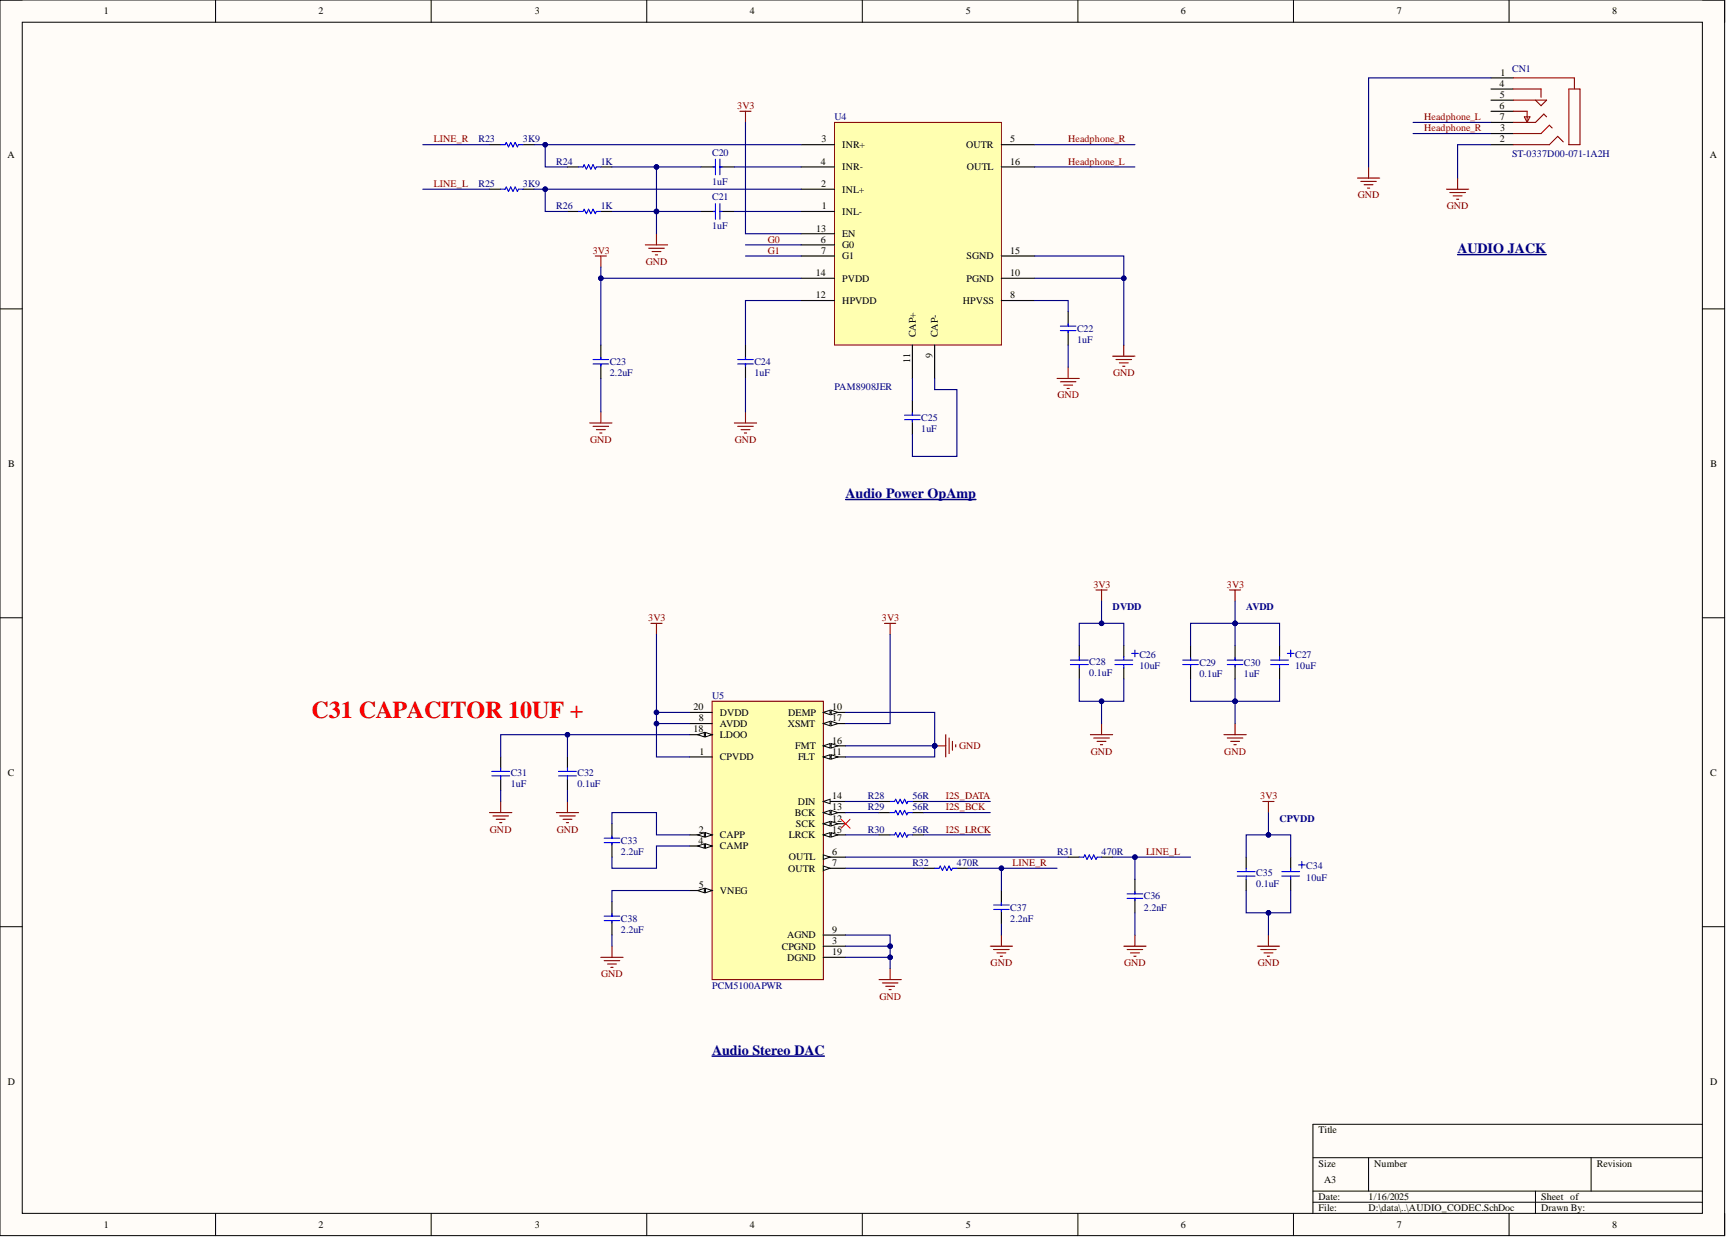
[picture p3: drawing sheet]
<svg xmlns="http://www.w3.org/2000/svg" width="393mm" height="282mm" viewBox="0 0 393 282" stroke-linecap="round" stroke-linejoin="round" font-family="sans-serif">
<defs><g id="words">
<text font-size="5.5" fill="#f00" x="71" y="163.7">C31 CAPACITOR 10UF +</text>
<g font-size="3.2" fill="#000080">
<text x="332.2" y="57.7">AUDIO JACK</text>
<text x="192.7" y="113.5">Audio Power OpAmp</text>
<text x="162.3" y="240.3">Audio Stereo DAC</text>
</g>
<g font-size="2.3">
<text x="23.7" y="3.3">1</text>
<text x="72.6" y="3.3">2</text>
<text x="121.9" y="3.3">3</text>
<text x="170.9" y="3.3">4</text>
<text x="220.1" y="3.3">5</text>
<text x="269.1" y="3.3">6</text>
<text x="318.3" y="3.3">7</text>
<text x="367.4" y="3.3">8</text>
<text x="342" y="17.2">1</text>
<text x="341.7" y="19.8">4</text>
<text x="341.8" y="22.3">5</text>
<text x="341.7" y="24.9">6</text>
<text x="341.8" y="27.4">7</text>
<text x="341.9" y="29.9">3</text>
<text x="1.7" y="35.9">A</text>
<text x="187.2" y="32.5">3</text>
<text x="192" y="33.7">INR+</text>
<text x="220.2" y="33.7">OUTR</text>
<text x="230.2" y="32.5">5</text>
<text x="341.8" y="32.5">2</text>
<text x="389.7" y="35.9">A</text>
<text x="187.1" y="37.5">4</text>
<text x="192" y="38.8">INR-</text>
<text x="220.4" y="38.8">OUTL</text>
<text x="230.2" y="37.5">16</text>
<text x="187.1" y="42.6">2</text>
<text x="187.3" y="47.7">1</text>
<text x="192" y="43.9">INL+</text>
<text x="186" y="52.8">13</text>
<text x="192" y="48.9">INL-</text>
<text x="187.1" y="55.3">6</text>
<text x="187.1" y="57.8">7</text>
<text x="192" y="54">EN</text>
<text x="192" y="56.6">G0</text>
<text x="192" y="59.1">G1</text>
<text x="220.3" y="59.1">SGND</text>
<text x="230.2" y="57.8">15</text>
<text x="186" y="62.9">14</text>
<text x="192" y="64.2">PVDD</text>
<text x="220.3" y="64.2">PGND</text>
<text x="230.2" y="62.9">10</text>
<text x="186" y="68">12</text>
<text x="192" y="69.2">HPVDD</text>
<text x="219.4" y="69.2">HPVSS</text>
<text x="230.2" y="68">8</text>
<text x="208.7" y="76.9" transform="rotate(-90 208.7 76.9)">CAP+</text>
<text x="213.8" y="76.9" transform="rotate(-90 213.8 76.9)">CAP-</text>
<text x="207.4" y="82.7" transform="rotate(-90 207.4 82.7)">11</text>
<text x="212.5" y="81.7" transform="rotate(-90 212.5 81.7)">9</text>
<text x="1.9" y="106.4">B</text>
<text x="389.8" y="106.4">B</text>
<text x="158.1" y="161.8">20</text>
<text x="189.7" y="161.8">10</text>
<text x="158.1" y="166.9">18</text>
<text x="159.2" y="164.4">8</text>
<text x="164.1" y="165.6">AVDD</text>
<text x="164.1" y="163.1">DVDD</text>
<text x="179.5" y="165.6">XSMT</text>
<text x="179.6" y="163.1">DEMP</text>
<text x="189.7" y="164.4">17</text>
<text x="159.4" y="172">1</text>
<text x="164.1" y="168.2">LDOO</text>
<text x="164.1" y="173.2">CPVDD</text>
<text x="181.2" y="170.7">FMT</text>
<text x="181.9" y="173.2">FLT</text>
<text x="189.7" y="172">11</text>
<text x="189.7" y="169.4">16</text>
<text x="1.8" y="176.7">C</text>
<text x="389.7" y="176.7">C</text>
<text x="181.1" y="185.9">BCK</text>
<text x="181.8" y="183.4">DIN</text>
<text x="189.7" y="182.1">14</text>
<text x="189.7" y="184.7">13</text>
<text x="159.2" y="189.7">2</text>
<text x="164.1" y="191">CAPP</text>
<text x="179.8" y="191">LRCK</text>
<text x="181.4" y="188.5">SCK</text>
<text x="189.7" y="189.7">15</text>
<text x="189.7" y="187.2">12</text>
<text x="159.2" y="192.3">4</text>
<text x="164.1" y="193.5">CAMP</text>
<text x="179.8" y="196.1">OUTL</text>
<text x="189.7" y="194.8">6</text>
<text x="189.7" y="197.3">7</text>
<text x="159.2" y="202.4">5</text>
<text x="164.1" y="203.7">VNEG</text>
<text x="179.6" y="198.6">OUTR</text>
<text x="179.4" y="213.8">AGND</text>
<text x="189.7" y="212.6">9</text>
<text x="189.7" y="215.1">3</text>
<text x="178.2" y="216.4">CPGND</text>
<text x="179.4" y="218.9">DGND</text>
<text x="189.7" y="217.6">19</text>
<text x="1.8" y="247.1">D</text>
<text x="389.7" y="247.1">D</text>
<text x="300.5" y="258.2">Title</text>
<text x="300.5" y="265.8">Size</text>
<text x="301.7" y="269.6">A3</text>
<text x="313.2" y="265.8">Number</text>
<text x="363.9" y="265.8">Revision</text>
<text x="300.5" y="273.4">Date:</text>
<text x="300.5" y="276">File:</text>
<text x="311.9" y="273.4">1/16/2025</text>
<text x="311.9" y="276">D:\data\..\AUDIO_CODEC.SchDoc</text>
<text x="351.2" y="273.4">Sheet of</text>
<text x="351.2" y="276">Drawn By:</text>
<text x="23.7" y="279.8">1</text>
<text x="72.6" y="279.8">2</text>
<text x="121.9" y="279.8">3</text>
<text x="170.9" y="279.8">4</text>
<text x="220.1" y="279.8">5</text>
<text x="269.1" y="279.8">6</text>
<text x="318.3" y="279.8">7</text>
<text x="367.4" y="279.8">8</text>
</g>
<g font-size="2.3" fill="#000080">
<text x="344.6" y="16.5">CN1</text>
<text x="190.2" y="27.4">U4</text>
<text x="109" y="32.5">R23</text>
<text x="119.2" y="32.5">3K9</text>
<text x="162.3" y="35.5">C20</text>
<text x="344.6" y="35.8">ST-0337D00-071-1A2H</text>
<text x="126.8" y="37.5">R24</text>
<text x="136.9" y="37.5">1K</text>
<text x="109" y="42.6">R25</text>
<text x="119.2" y="42.6">3K9</text>
<text x="126.8" y="47.7">R26</text>
<text x="136.9" y="47.7">1K</text>
<text x="162.3" y="42.1">1uF</text>
<text x="162.3" y="45.7">C21</text>
<text x="162.3" y="52.2">1uF</text>
<text x="245.5" y="75.6">C22</text>
<text x="139" y="83.2">C23</text>
<text x="171.9" y="83.2">C24</text>
<text x="245.5" y="78.1">1uF</text>
<text x="139" y="85.7">2.2uF</text>
<text x="171.9" y="85.7">1uF</text>
<text x="190.2" y="88.8">PAM8908JER</text>
<text x="210" y="95.9">C25</text>
<text x="210" y="98.4">1uF</text>
<text x="253.6" y="139">DVDD</text>
<text x="284" y="139">AVDD</text>
<text x="259.7" y="149.9">C26</text>
<text x="295.2" y="149.9">C27</text>
<text x="248.2" y="151.4">C28</text>
<text x="248.2" y="154">0.1uF</text>
<text x="259.7" y="152.4">10uF</text>
<text x="273.3" y="151.7">C29</text>
<text x="273.3" y="154.2">0.1uF</text>
<text x="283.5" y="151.7">C30</text>
<text x="283.5" y="154.2">1uF</text>
<text x="295.2" y="152.4">10uF</text>
<text x="162.3" y="159.3">U5</text>
<text x="116.4" y="176.8">C31</text>
<text x="116.4" y="179.3">1uF</text>
<text x="131.6" y="176.8">C32</text>
<text x="131.6" y="179.3">0.1uF</text>
<text x="197.8" y="182.1">R28</text>
<text x="197.8" y="184.7">R29</text>
<text x="207.9" y="182.1">56R</text>
<text x="207.9" y="184.7">56R</text>
<text x="197.8" y="189.7">R30</text>
<text x="207.9" y="189.7">56R</text>
<text x="291.6" y="187.2">CPVDD</text>
<text x="141.5" y="192.3">C33</text>
<text x="141.5" y="194.8">2.2uF</text>
<text x="207.9" y="197.3">R32</text>
<text x="218.1" y="197.3">470R</text>
<text x="240.9" y="194.8">R31</text>
<text x="251" y="194.8">470R</text>
<text x="286.3" y="199.6">C35</text>
<text x="286.3" y="202.2">0.1uF</text>
<text x="297.7" y="198.1">C34</text>
<text x="297.7" y="200.6">10uF</text>
<text x="230.2" y="207.5">C37</text>
<text x="260.7" y="205">C36</text>
<text x="260.7" y="207.5">2.2nF</text>
<text x="141.5" y="210">C38</text>
<text x="141.5" y="212.6">2.2uF</text>
<text x="230.2" y="210">2.2nF</text>
<text x="162.3" y="225.2">PCM5100APWR</text>
</g>
<g font-size="2.3" fill="#800000">
<text x="168" y="24.9">3V3</text>
<text x="324.6" y="29.9">Headphone_R</text>
<text x="324.6" y="27.4">Headphone_L</text>
<text x="98.9" y="32.5">LINE_R</text>
<text x="243.4" y="32.5">Headphone_R</text>
<text x="243.4" y="37.5">Headphone_L</text>
<text x="98.9" y="42.6">LINE_L</text>
<text x="309.4" y="45.1">GND</text>
<text x="329.7" y="47.7">GND</text>
<text x="135.1" y="57.8">3V3</text>
<text x="175" y="55.3">G0</text>
<text x="175" y="57.8">G1</text>
<text x="147.2" y="60.4">GND</text>
<text x="253.7" y="85.7">GND</text>
<text x="241" y="90.8">GND</text>
<text x="134.5" y="100.9">GND</text>
<text x="167.4" y="100.9">GND</text>
<text x="249.2" y="133.9">3V3</text>
<text x="279.6" y="133.9">3V3</text>
<text x="147.7" y="141.5">3V3</text>
<text x="201" y="141.5">3V3</text>
<text x="218.6" y="170.7">GND</text>
<text x="248.6" y="172">GND</text>
<text x="279" y="172">GND</text>
<text x="215.5" y="182.1">I2S_DATA</text>
<text x="215.5" y="184.7">I2S_BCK</text>
<text x="287.2" y="182.1">3V3</text>
<text x="111.7" y="189.7">GND</text>
<text x="126.9" y="189.7">GND</text>
<text x="215.5" y="189.7">I2S_LRCK</text>
<text x="230.7" y="197.3">LINE_R</text>
<text x="261.2" y="194.8">LINE_L</text>
<text x="225.8" y="220.2">GND</text>
<text x="256.2" y="220.2">GND</text>
<text x="286.6" y="220.2">GND</text>
<text x="137" y="222.7">GND</text>
<text x="200.4" y="227.8">GND</text>
</g>
</g></defs>
<path d="M0 0h393v281.6h-393z" fill-rule="evenodd" fill="#fffcf8"/>
<path d="M0 0h393v281.6h-393z" fill="none" stroke="#000" stroke-width=".23"/>
<path d="M5.1 5.1h382.9v271.4h-382.9z" fill-rule="evenodd" fill="#fffcf8"/>
<g fill="none" stroke="#000" stroke-width=".23">
<path d="M0 0h5.1M49.1 0v5.1M98.3 0v5.1M147.4 0v5.1M196.5 0v5.1M245.6 0v5.1M294.8 0v5.1M343.9 0v5.1M388 0h5v5.1M5.1 5.1h382.9v271.4h-382.9zM0 70.4h5.1M388 70.4h5"/>
<path d="M0 140.8h5.1M388 140.8h5M0 211.2h5.1M388 211.2h5M388 256.2h-88.8v20.3M49.1 276.5v5.1M98.3 276.5v5.1M147.4 276.5v5.1M196.5 276.5v5.1M245.6 276.5v5.1M294.8 276.5v5.1M299.2 263.8h88.8"/>
<path d="M299.2 271.4h88.8M299.2 273.9h88.8M311.9 263.8v7.6M343.9 276.5v5.1M349.9 271.4v5.1M362.6 263.8v7.6M393 276.5v5.1"/>
</g>
<path d="M190.2 27.9h38v50.7h-38z" fill-rule="evenodd" fill="#ffffb0"/>
<path d="M190.2 27.9h38v50.7h-38z" fill="none" stroke="#800000" stroke-width=".23"/>
<g fill="none" stroke="#000" stroke-width=".25">
<path d="M182.6 33h7.6M182.6 38h7.6M228.2 33h7.6M228.2 38h7.6M182.6 43.1h7.6M182.6 48.2h7.6M182.6 53.3h7.6M182.6 55.8h7.6M182.6 58.3h7.6M228.2 58.3h7.6M182.6 63.4h7.6M182.6 68.5h7.6"/>
<path d="M207.9 78.6v7.6M213 78.6v7.6M228.2 63.4h7.6M228.2 68.5h7.6"/>
</g>
<path d="M162.3 159.8h25.3v63.4h-25.3z" fill-rule="evenodd" fill="#ffffb0"/>
<path d="M162.3 159.8h25.3v63.4h-25.3z" fill="none" stroke="#800000" stroke-width=".25"/>
<path d="M187.6 182.6h5.1" fill="none" stroke="#000" stroke-width=".25"/>
<path d="M187.6 182.6l1.6-.5v1z" fill="#f8fcff"/>
<path d="M187.6 182.6l1.6-.5v1z" fill="none" stroke="#000" stroke-width=".23"/>
<path d="M187.6 185.2h5.1" fill="none" stroke="#000" stroke-width=".25"/>
<path d="M187.6 185.2l1.6-.5v1z" fill="#f8fcff"/>
<path d="M187.6 185.2l1.6-.5v1z" fill="none" stroke="#000" stroke-width=".23"/>
<path d="M189.4 184.7l1.5 .5-1.5 .5z" fill="#f8fcff"/>
<path d="M189.4 184.7l1.5 .5-1.5 .5z" fill="none" stroke="#000" stroke-width=".23"/>
<path d="M157.2 192.8h5.1" fill="none" stroke="#000" stroke-width=".25"/>
<path d="M160.8 192.3l1.5 .5-1.5 .5z" fill="#f8fcff"/>
<path d="M160.8 192.3l1.5 .5-1.5 .5z" fill="none" stroke="#000" stroke-width=".23"/>
<path d="M159 192.8l1.5-.5v1z" fill="#f8fcff"/>
<path d="M159 192.8l1.5-.5v1z" fill="none" stroke="#000" stroke-width=".23"/>
<path d="M157.2 190.2h5.1" fill="none" stroke="#000" stroke-width=".25"/>
<path d="M160.8 189.7l1.5 .5-1.5 .5z" fill="#f8fcff"/>
<path d="M160.8 189.7l1.5 .5-1.5 .5z" fill="none" stroke="#000" stroke-width=".23"/>
<path d="M159 190.2l1.5-.5v1z" fill="#f8fcff"/>
<path d="M159 190.2l1.5-.5v1z" fill="none" stroke="#000" stroke-width=".23"/>
<path d="M187.6 162.3h5.1" fill="none" stroke="#000" stroke-width=".25"/>
<path d="M187.6 162.3l1.6-.5v1z" fill="#f8fcff"/>
<path d="M187.6 162.3l1.6-.5v1z" fill="none" stroke="#000" stroke-width=".23"/>
<path d="M189.4 161.8l1.5 .5-1.5 .5z" fill="#f8fcff"/>
<path d="M189.4 161.8l1.5 .5-1.5 .5z" fill="none" stroke="#000" stroke-width=".23"/>
<path d="M187.6 172.5h5.1" fill="none" stroke="#000" stroke-width=".25"/>
<path d="M187.6 172.5l1.6-.5v1z" fill="#f8fcff"/>
<path d="M187.6 172.5l1.6-.5v1z" fill="none" stroke="#000" stroke-width=".23"/>
<path d="M189.4 172l1.5 .5-1.5 .5z" fill="#f8fcff"/>
<path d="M189.4 172l1.5 .5-1.5 .5z" fill="none" stroke="#000" stroke-width=".23"/>
<path d="M187.6 169.9h5.1" fill="none" stroke="#000" stroke-width=".25"/>
<path d="M187.6 169.9l1.6-.5v1.1z" fill="#f8fcff"/>
<path d="M187.6 169.9l1.6-.5v1.1z" fill="none" stroke="#000" stroke-width=".23"/>
<path d="M189.4 169.4l1.5 .5-1.5 .6z" fill="#f8fcff"/>
<path d="M189.4 169.4l1.5 .5-1.5 .6z" fill="none" stroke="#000" stroke-width=".23"/>
<path d="M157.2 167.4h5.1" fill="none" stroke="#000" stroke-width=".25"/>
<path d="M160.8 166.9l1.5 .5-1.5 .5z" fill="#f8fcff"/>
<path d="M160.8 166.9l1.5 .5-1.5 .5z" fill="none" stroke="#000" stroke-width=".23"/>
<path d="M159 167.4l1.5-.5v1z" fill="#f8fcff"/>
<path d="M159 167.4l1.5-.5v1z" fill="none" stroke="#000" stroke-width=".23"/>
<path d="M187.6 190.2h5.1" fill="none" stroke="#000" stroke-width=".25"/>
<path d="M187.6 190.2l1.6-.5v1z" fill="#f8fcff"/>
<path d="M187.6 190.2l1.6-.5v1z" fill="none" stroke="#000" stroke-width=".23"/>
<path d="M189.4 189.7l1.5 .5-1.5 .5z" fill="#f8fcff"/>
<path d="M189.4 189.7l1.5 .5-1.5 .5z" fill="none" stroke="#000" stroke-width=".23"/>
<path d="M187.6 187.7h5.1" fill="none" stroke="#000" stroke-width=".25"/>
<path d="M187.6 187.7l1.6-.5v1z" fill="#f8fcff"/>
<path d="M187.6 187.7l1.6-.5v1z" fill="none" stroke="#000" stroke-width=".23"/>
<path d="M189.4 187.2l1.5 .5-1.5 .5z" fill="#f8fcff"/>
<path d="M189.4 187.2l1.5 .5-1.5 .5z" fill="none" stroke="#000" stroke-width=".23"/>
<path d="M157.2 202.9h5.1" fill="none" stroke="#000" stroke-width=".25"/>
<path d="M160.8 202.4l1.5 .5-1.5 .5z" fill="#f8fcff"/>
<path d="M160.8 202.4l1.5 .5-1.5 .5z" fill="none" stroke="#000" stroke-width=".23"/>
<path d="M159 202.9l1.5-.5v1z" fill="#f8fcff"/>
<path d="M159 202.9l1.5-.5v1z" fill="none" stroke="#000" stroke-width=".23"/>
<path d="M187.6 164.9h5.1" fill="none" stroke="#000" stroke-width=".25"/>
<path d="M187.6 164.9l1.6-.5v1z" fill="#f8fcff"/>
<path d="M187.6 164.9l1.6-.5v1z" fill="none" stroke="#000" stroke-width=".23"/>
<path d="M189.4 164.4l1.5 .5-1.5 .5z" fill="#f8fcff"/>
<path d="M189.4 164.4l1.5 .5-1.5 .5z" fill="none" stroke="#000" stroke-width=".23"/>
<path d="M157.2 164.9h5.1M157.2 172.5h5.1M157.2 162.3h5.1M187.6 195.3h5.1" fill="none" stroke="#000" stroke-width=".25"/>
<path d="M187.6 194.8l1.6 .5-1.6 .5z" fill="#f8fcff"/>
<path d="M187.6 194.8l1.6 .5-1.6 .5z" fill="none" stroke="#000" stroke-width=".23"/>
<path d="M187.6 197.8h5.1" fill="none" stroke="#000" stroke-width=".25"/>
<path d="M187.6 197.3l1.6 .5-1.6 .6z" fill="#f8fcff"/>
<path d="M187.6 197.3l1.6 .5-1.6 .6z" fill="none" stroke="#000" stroke-width=".23"/>
<g fill="none" stroke="#000" stroke-width=".25">
<path d="M246 147.1v2.6M246 152.2v2.5M256.1 147.1v2.6M256.1 152.2v2.5M271.3 147.1v3.3M271.3 151.4v3.3M281.5 147.1v3.3M281.5 151.4v3.3M291.6 147.1v2.6M291.6 152.2v2.5M114.1 172.5v2.5M114.1 177.6v2.5"/>
<path d="M129.3 172.5v2.5M129.3 177.6v2.5M139.5 187.7v3.3M139.5 192v3.3M200.3 182.6h2.6M200.3 185.2h2.6M200.3 190.2h2.6M207.9 182.6h2.6M207.9 185.2h2.6M207.9 190.2h2.6M139.5 205.5v3.3M139.5 209.8v3.3"/>
<path d="M187.6 213.1h5.1M187.6 215.6h5.1M187.6 218.1h5.1"/>
</g>
<g fill="none" stroke="#800000" stroke-width=".25">
<path d="M249.8 134.4h2.5M251 134.4v2.6M280.2 134.4h2.5M281.5 134.4v2.6M148.3 142h2.6M149.6 142v2.6M213 169.9h2.5M215.5 167.4v5.1M216.3 168.2v3.5M217.1 168.9v2.1M217.8 169.7v.5M248.5 167.4h5.1"/>
<path d="M249.3 168.2h3.5M250 168.9h2M250.8 169.7h.5M251 164.9v2.5M278.9 167.4h5.1M279.7 168.2h3.5M280.4 168.9h2.1M281.2 169.7h.5M281.5 164.9v2.5M111.6 185.2h5M112.3 185.9h3.6M113.1 186.7h2"/>
<path d="M113.9 187.4h.5M114.1 182.6v2.6M126.8 185.2h5.1M127.5 185.9h3.6M128.3 186.7h2M129.1 187.4h.5M129.3 182.6v2.6M136.9 218.1h5.1M137.7 218.9h3.5M138.4 219.7h2.1M139.5 215.6v2.5M139.2 220.4h.5"/>
<path d="M200.3 223.2h5.1M201.1 224h3.5M201.8 224.7h2.1M202.6 225.5h.5M202.9 220.7v2.5"/>
</g>
<g fill="none" stroke="#00f" stroke-width=".25">
<path d="M243.9 151.4h4.1M243.9 150.4h4.1M246 149.7v.7M246 151.4v.8M254.1 151.4h4M254.1 150.4h4M256.1 149.7v.7M256.1 151.4v.8M257.9 148.9h1.5M258.6 148.1v1.6M269.5 151.4h3.6M269.5 150.4h3.6"/>
<path d="M271.3 149.9v.5M271.3 151.4v.5M279.7 151.4h3.5M279.7 150.4h3.5M281.5 149.9v.5M281.5 151.4v.5M289.6 151.4h4M289.6 150.4h4M291.6 149.7v.7M291.6 151.4v.8M293.4 148.9h1.5M294.1 148.1v1.6"/>
<path d="M112.1 175.8h4M112.1 176.8h4M114.1 175v.8M114.1 176.8v.8M127.3 175.8h4M127.3 176.8h4M129.3 175v.8M129.3 176.8v.8M137.7 191h3.5M137.7 192h3.5M139.5 190.5v.5M139.5 192v.5"/>
<path d="M202.9 182.6h1l.2-.5 .5 1 .5-1 .5 1 .6-1 .5 1 .2-.5h1M202.9 185.2h1l.2-.5 .5 1 .5-1 .5 1 .6-1 .5 1 .2-.5h1M202.9 190.2h1l.2-.5 .5 1 .5-1 .5 1 .6-1 .5 1 .2-.5h1M137.7 208.8h3.5M137.7 209.8h3.5M139.5 208.2v.6M139.5 209.8v.5"/>
</g>
<path d="M191.7 186.7l2 2M193.7 186.7l-2 2" fill="none" stroke="#f00" stroke-width=".23"/>
<circle cx="213" cy="169.9" r=".51" fill="#000080"/>
<circle cx="213" cy="169.9" r=".51" fill="none" stroke="#000080" stroke-width=".23"/>
<g fill="none" stroke="#800000" stroke-width=".25">
<path d="M311.9 38v2.6M135.7 58.3h2.5M136.9 58.3v2.6M147.1 55.8h5M147.8 56.6h3.6M148.6 57.3h2M149.4 58.1h.5M149.6 53.3v2.5M309.4 40.6h5M310.1 41.3h3.6M310.9 42.1h2M311.6 42.9h.5"/>
<path d="M256.1 78.6v2.6M134.4 96.4h5.1M135.2 97.1h3.5M135.9 97.9h2M136.7 98.7h.5M136.9 93.8v2.6M167.4 96.4h5M168.1 97.1h3.6M168.9 97.9h2M169.6 98.7h.5M169.9 93.8v2.6M240.9 86.2h5.1"/>
<path d="M241.7 87h3.5M242.4 87.8h2M243.2 88.5h.5M243.4 83.7v2.5M253.6 81.2h5M254.3 81.9h3.6M255.1 82.7h2M255.9 83.4h.5M201.6 142h2.5M202.9 142v2.6M287.8 182.6h2.5M289.1 182.6v2.6"/>
<path d="M225.7 215.6h5M226.4 216.4h3.6M227.2 217.1h2M228 217.9h.5M228.2 213.1v2.5M256.1 215.6h5.1M256.9 216.4h3.5M257.6 217.1h2.1M258.4 217.9h.5M258.6 213.1v2.5M286.5 215.6h5.1M287.3 216.4h3.5"/>
<path d="M288.1 217.1h2M288.8 217.9h.5M289.1 213.1v2.5"/>
</g>
<g fill="none" stroke="#000" stroke-width=".25">
<path d="M339.8 17.7h5.1M111.6 33h2.5M119.2 33h2.5M129.3 38h2.6M136.9 38h2.6M159.7 38h3.3M164.1 38h3.3M339.8 33h5.1M339.8 30.4h5.1M339.8 20.3h5.1M339.8 22.8h5.1M339.8 25.4h5.1"/>
<path d="M339.8 27.9h5.1M111.6 43.1h2.5M119.2 43.1h2.5M129.3 48.2h2.6M136.9 48.2h2.6M159.7 48.2h3.3M164.1 48.2h3.3M136.9 78.6v3.3M169.9 78.6v3.3M243.4 71v3.3M243.4 75.3v3.3M136.9 82.9v3.3"/>
<path d="M169.9 82.9v3.3M207.9 91.3v3.3M207.9 95.6v3.3M210.5 197.8h2.5M218.1 197.8h2.5M243.4 195.3h2.6M251 195.3h2.6M284 195.3v2.5M294.1 195.3v2.5M228.2 202.9v3.3M228.2 207.2v3.3M258.6 200.4v3.3"/>
<path d="M258.6 204.7v3.3M284 200.4v2.5M294.1 200.4v2.5"/>
</g>
<g fill="none" stroke="#00f" stroke-width=".25">
<path d="M114.1 33h1l.3-.5 .5 1 .5-1 .5 1 .5-1 .5 1 .3-.5h1M131.9 38h1l.2-.5 .5 1 .5-1 .5 1 .6-1 .5 1 .2-.5h1M162.5 38h.5M163 36.3v3.5M164.1 36.3v3.5M164.1 38h.5M114.1 43.1h1l.3-.5 .5 1 .5-1 .5 1 .5-1 .5 1 .3-.5h1M131.9 48.2h1l.2-.5 .5 1 .5-1 .5 1 .6-1 .5 1 .2-.5h1M162.5 48.2h.5M163 46.4v3.6M164.1 46.4v3.6M164.1 48.2h.5"/>
<path d="M241.7 74.3h3.5M241.7 75.3h3.5M243.4 73.8v.5M243.4 75.3v.5M135.2 81.9h3.5M135.2 82.9h3.5M136.9 81.4v.5M136.9 82.9v.5M168.1 81.9h3.6M168.1 82.9h3.6M169.9 81.4v.5M169.9 82.9v.5"/>
<path d="M206.2 94.6h3.5M206.2 95.6h3.5M207.9 94.1v.5M207.9 95.6v.5M213 197.8h1l.3-.5 .5 1.1 .5-1.1 .5 1.1 .5-1.1 .5 1.1 .3-.6h1M246 195.3h1l.2-.5 .5 1 .5-1 .6 1 .5-1 .5 1 .2-.5h1M282 199.6h4M282 198.6h4M284 197.8v.8M284 199.6v.8M292.1 199.6h4.1M292.1 198.6h4.1"/>
<path d="M294.1 197.8v.8M294.1 199.6v.8M295.9 197.1h1.5M296.7 196.3v1.5M226.4 206.2h3.6M226.4 207.2h3.6M228.2 205.7v.5M228.2 207.2v.5M256.9 203.7h3.5M256.9 204.7h3.5M258.6 203.2v.5M258.6 204.7v.5"/>
</g>
<path d="M344.9 17.7h13.9v2.6M344.9 20.3h6.3v1.9M344.9 22.8h7.6l-1.3 1.3-1.3-1.3M344.9 25.4h3.1v2.5M347.4 26.6h1.3l-.7 1.3zM352.5 26.6l-.7-.6-1.9 1.9h-5M353.7 29.2l-.6-.7-1.9 1.9h-6.3M356.3 32.3l-1.3-1.2-1.9 1.9h-8.2M357.5 20.3h2.6v12.7h-2.6z" fill="none" stroke="#980000" stroke-width=".25"/>
<path d="M149.6 164.9h7.6" fill="none" stroke="#000080" stroke-width=".25"/>
<circle cx="149.6" cy="164.9" r=".51" fill="#000080"/>
<circle cx="149.6" cy="164.9" r=".51" fill="none" stroke="#000080" stroke-width=".23"/>
<path d="M149.6 144.6v17.7" fill="none" stroke="#000080" stroke-width=".25"/>
<circle cx="149.6" cy="162.3" r=".51" fill="#000080"/>
<circle cx="149.6" cy="162.3" r=".51" fill="none" stroke="#000080" stroke-width=".23"/>
<path d="M157.2 162.3h-7.6v10.2h7.6" fill="none" stroke="#000080" stroke-width=".25"/>
<circle cx="149.6" cy="164.9" r=".51" fill="#000080"/>
<circle cx="149.6" cy="164.9" r=".51" fill="none" stroke="#000080" stroke-width=".23"/>
<circle cx="149.6" cy="162.3" r=".51" fill="#000080"/>
<circle cx="149.6" cy="162.3" r=".51" fill="none" stroke="#000080" stroke-width=".23"/>
<path d="M129.3 167.4v5.1" fill="none" stroke="#000080" stroke-width=".25"/>
<circle cx="129.3" cy="167.4" r=".51" fill="#000080"/>
<circle cx="129.3" cy="167.4" r=".51" fill="none" stroke="#000080" stroke-width=".23"/>
<g fill="none" stroke="#000080" stroke-width=".25">
<path d="M114.1 180.1v2.5M129.3 180.1v2.5M139.5 187.7v-2.5h10.1v5h7.6M157.2 192.8h-7.6v5h-10.1v-2.5M192.7 182.6h7.6M192.7 185.2h7.6M192.7 190.2h7.6M210.5 182.6h15.2M210.5 185.2h15.2M210.5 190.2h15.2M139.5 213.1v2.5M157.2 202.9h-17.7v2.6"/>
<path d="M192.7 213.1h10.2v2.5h-10.2"/>
</g>
<circle cx="202.9" cy="215.6" r=".51" fill="#000080"/>
<circle cx="202.9" cy="215.6" r=".51" fill="none" stroke="#000080" stroke-width=".23"/>
<path d="M202.9 215.6v5.1" fill="none" stroke="#000080" stroke-width=".25"/>
<circle cx="202.9" cy="215.6" r=".51" fill="#000080"/>
<circle cx="202.9" cy="215.6" r=".51" fill="none" stroke="#000080" stroke-width=".23"/>
<circle cx="202.9" cy="218.1" r=".51" fill="#000080"/>
<circle cx="202.9" cy="218.1" r=".51" fill="none" stroke="#000080" stroke-width=".23"/>
<path d="M192.7 218.1h10.2" fill="none" stroke="#000080" stroke-width=".25"/>
<circle cx="202.9" cy="218.1" r=".51" fill="#000080"/>
<circle cx="202.9" cy="218.1" r=".51" fill="none" stroke="#000080" stroke-width=".23"/>
<path d="M271.3 147.1v-5.1h20.3v5.1" fill="none" stroke="#000080" stroke-width=".25"/>
<circle cx="281.5" cy="142" r=".51" fill="#000080"/>
<circle cx="281.5" cy="142" r=".51" fill="none" stroke="#000080" stroke-width=".23"/>
<path d="M281.5 142v5.1" fill="none" stroke="#000080" stroke-width=".25"/>
<circle cx="281.5" cy="142" r=".51" fill="#000080"/>
<circle cx="281.5" cy="142" r=".51" fill="none" stroke="#000080" stroke-width=".23"/>
<path d="M281.5 154.7v10.2" fill="none" stroke="#000080" stroke-width=".25"/>
<circle cx="281.5" cy="159.8" r=".51" fill="#000080"/>
<circle cx="281.5" cy="159.8" r=".51" fill="none" stroke="#000080" stroke-width=".23"/>
<path d="M271.3 154.7v5.1h10.2" fill="none" stroke="#000080" stroke-width=".25"/>
<circle cx="281.5" cy="159.8" r=".51" fill="#000080"/>
<circle cx="281.5" cy="159.8" r=".51" fill="none" stroke="#000080" stroke-width=".23"/>
<path d="M291.6 154.7v5.1h-10.1" fill="none" stroke="#000080" stroke-width=".25"/>
<circle cx="281.5" cy="159.8" r=".51" fill="#000080"/>
<circle cx="281.5" cy="159.8" r=".51" fill="none" stroke="#000080" stroke-width=".23"/>
<path d="M281.5 137v5" fill="none" stroke="#000080" stroke-width=".25"/>
<circle cx="281.5" cy="142" r=".51" fill="#000080"/>
<circle cx="281.5" cy="142" r=".51" fill="none" stroke="#000080" stroke-width=".23"/>
<path d="M251 159.8v5.1" fill="none" stroke="#000080" stroke-width=".25"/>
<circle cx="251" cy="159.8" r=".51" fill="#000080"/>
<circle cx="251" cy="159.8" r=".51" fill="none" stroke="#000080" stroke-width=".23"/>
<path d="M251 137v5" fill="none" stroke="#000080" stroke-width=".25"/>
<circle cx="251" cy="142" r=".51" fill="#000080"/>
<circle cx="251" cy="142" r=".51" fill="none" stroke="#000080" stroke-width=".23"/>
<path d="M246 154.7v5.1h10.1v-5.1" fill="none" stroke="#000080" stroke-width=".25"/>
<circle cx="251" cy="159.8" r=".51" fill="#000080"/>
<circle cx="251" cy="159.8" r=".51" fill="none" stroke="#000080" stroke-width=".23"/>
<path d="M246 147.1v-5.1h10.1v5.1" fill="none" stroke="#000080" stroke-width=".25"/>
<circle cx="251" cy="142" r=".51" fill="#000080"/>
<circle cx="251" cy="142" r=".51" fill="none" stroke="#000080" stroke-width=".23"/>
<path d="M192.7 162.3h20.3v7.6" fill="none" stroke="#000080" stroke-width=".25"/>
<circle cx="213" cy="169.9" r=".51" fill="#000080"/>
<circle cx="213" cy="169.9" r=".51" fill="none" stroke="#000080" stroke-width=".23"/>
<path d="M213 169.9v2.6h-20.3" fill="none" stroke="#000080" stroke-width=".25"/>
<circle cx="213" cy="169.9" r=".51" fill="#000080"/>
<circle cx="213" cy="169.9" r=".51" fill="none" stroke="#000080" stroke-width=".23"/>
<path d="M192.7 169.9h20.3" fill="none" stroke="#000080" stroke-width=".25"/>
<circle cx="213" cy="169.9" r=".51" fill="#000080"/>
<circle cx="213" cy="169.9" r=".51" fill="none" stroke="#000080" stroke-width=".23"/>
<path d="M192.7 197.8h17.8M192.7 195.3h50.7M253.6 195.3h5v5.1M228.2 210.5v2.6M258.6 208v5.1" fill="none" stroke="#000080" stroke-width=".25"/>
<circle cx="258.6" cy="195.3" r=".51" fill="#000080"/>
<circle cx="258.6" cy="195.3" r=".51" fill="none" stroke="#000080" stroke-width=".23"/>
<path d="M228.2 197.8h12.7" fill="none" stroke="#000080" stroke-width=".25"/>
<circle cx="228.2" cy="197.9" r=".51" fill="#000080"/>
<circle cx="228.2" cy="197.9" r=".51" fill="none" stroke="#000080" stroke-width=".23"/>
<path d="M258.6 195.3h12.7" fill="none" stroke="#000080" stroke-width=".25"/>
<circle cx="258.6" cy="195.3" r=".51" fill="#000080"/>
<circle cx="258.6" cy="195.3" r=".51" fill="none" stroke="#000080" stroke-width=".23"/>
<path d="M289.1 208v5.1" fill="none" stroke="#000080" stroke-width=".25"/>
<circle cx="289.1" cy="208" r=".51" fill="#000080"/>
<circle cx="289.1" cy="208" r=".51" fill="none" stroke="#000080" stroke-width=".23"/>
<path d="M289.1 185.2v5" fill="none" stroke="#000080" stroke-width=".25"/>
<circle cx="289.1" cy="190.2" r=".51" fill="#000080"/>
<circle cx="289.1" cy="190.2" r=".51" fill="none" stroke="#000080" stroke-width=".23"/>
<path d="M284 202.9v5.1h10.1v-5.1" fill="none" stroke="#000080" stroke-width=".25"/>
<circle cx="289.1" cy="208" r=".51" fill="#000080"/>
<circle cx="289.1" cy="208" r=".51" fill="none" stroke="#000080" stroke-width=".23"/>
<path d="M284 195.3v-5.1h10.1v5.1" fill="none" stroke="#000080" stroke-width=".25"/>
<circle cx="289.1" cy="190.2" r=".51" fill="#000080"/>
<circle cx="289.1" cy="190.2" r=".51" fill="none" stroke="#000080" stroke-width=".23"/>
<path d="M235.8 33h22.8M235.8 38h22.8M235.8 63.4h20.3" fill="none" stroke="#000080" stroke-width=".25"/>
<circle cx="256.1" cy="63.4" r=".51" fill="#000080"/>
<circle cx="256.1" cy="63.4" r=".51" fill="none" stroke="#000080" stroke-width=".23"/>
<path d="M182.6 68.5h-12.7v10.1M182.6 63.4h-45.7v15.2M243.4 78.6v5.1M207.9 86.2v5.1M213 86.2v2.6h5.1v15.2h-10.2v-5.1" fill="none" stroke="#000080" stroke-width=".25"/>
<circle cx="136.9" cy="63.4" r=".51" fill="#000080"/>
<circle cx="136.9" cy="63.4" r=".51" fill="none" stroke="#000080" stroke-width=".23"/>
<path d="M167.4 38h15.2M167.4 48.2h15.2M136.9 86.2v7.6M169.9 86.2v7.6M220.6 197.8h7.6v5.1" fill="none" stroke="#000080" stroke-width=".25"/>
<circle cx="228.2" cy="197.9" r=".51" fill="#000080"/>
<circle cx="228.2" cy="197.9" r=".51" fill="none" stroke="#000080" stroke-width=".23"/>
<path d="M121.7 43.1h2.5v5.1h5.1" fill="none" stroke="#000080" stroke-width=".25"/>
<circle cx="124.3" cy="43.1" r=".51" fill="#000080"/>
<circle cx="124.3" cy="43.1" r=".51" fill="none" stroke="#000080" stroke-width=".23"/>
<path d="M124.2 43.1h58.4" fill="none" stroke="#000080" stroke-width=".25"/>
<circle cx="124.3" cy="43.1" r=".51" fill="#000080"/>
<circle cx="124.3" cy="43.1" r=".51" fill="none" stroke="#000080" stroke-width=".23"/>
<path d="M124.2 33v5h5.1" fill="none" stroke="#000080" stroke-width=".25"/>
<circle cx="124.3" cy="33" r=".51" fill="#000080"/>
<circle cx="124.3" cy="33" r=".51" fill="none" stroke="#000080" stroke-width=".23"/>
<path d="M96.4 33h15.2M149.6 38v10.2M96.4 43.1h15.2" fill="none" stroke="#000080" stroke-width=".25"/>
<circle cx="149.6" cy="48.2" r=".51" fill="#000080"/>
<circle cx="149.6" cy="48.2" r=".51" fill="none" stroke="#000080" stroke-width=".23"/>
<circle cx="149.6" cy="38" r=".51" fill="#000080"/>
<circle cx="149.6" cy="38" r=".51" fill="none" stroke="#000080" stroke-width=".23"/>
<path d="M149.6 48.2v5.1" fill="none" stroke="#000080" stroke-width=".25"/>
<circle cx="149.6" cy="48.2" r=".51" fill="#000080"/>
<circle cx="149.6" cy="48.2" r=".51" fill="none" stroke="#000080" stroke-width=".23"/>
<path d="M136.9 60.9v2.5" fill="none" stroke="#000080" stroke-width=".25"/>
<circle cx="136.9" cy="63.4" r=".51" fill="#000080"/>
<circle cx="136.9" cy="63.4" r=".51" fill="none" stroke="#000080" stroke-width=".23"/>
<path d="M121.7 33h60.9M169.9 55.8h12.7M169.9 58.3h12.7" fill="none" stroke="#000080" stroke-width=".25"/>
<circle cx="124.3" cy="33" r=".51" fill="#000080"/>
<circle cx="124.3" cy="33" r=".51" fill="none" stroke="#000080" stroke-width=".23"/>
<path d="M139.5 48.2h20.2" fill="none" stroke="#000080" stroke-width=".25"/>
<circle cx="149.6" cy="48.2" r=".51" fill="#000080"/>
<circle cx="149.6" cy="48.2" r=".51" fill="none" stroke="#000080" stroke-width=".23"/>
<path d="M139.5 38h20.2" fill="none" stroke="#000080" stroke-width=".25"/>
<circle cx="149.6" cy="38" r=".51" fill="#000080"/>
<circle cx="149.6" cy="38" r=".51" fill="none" stroke="#000080" stroke-width=".23"/>
<path d="M235.8 58.3h20.3v20.3" fill="none" stroke="#000080" stroke-width=".25"/>
<circle cx="256.1" cy="63.4" r=".51" fill="#000080"/>
<circle cx="256.1" cy="63.4" r=".51" fill="none" stroke="#000080" stroke-width=".23"/>
<path d="M169.9 27.9v25.4h12.7M322 27.9h17.8M322 30.4h17.8M235.8 68.5h7.6v2.5M202.9 144.6v20.3h-10.2M157.2 167.4h-43.1v5.1" fill="none" stroke="#000080" stroke-width=".25"/>
<path d="M168.6 25.4h2.6M169.9 25.4v2.5" fill="none" stroke="#800000" stroke-width=".25"/>
<path d="M332.2 58h20.2M192.7 113.8h29.7M162.3 240.7h25.6" fill="none" stroke="#000080" stroke-width=".34"/>
<circle cx="129.3" cy="167.4" r=".51" fill="#000080"/>
<circle cx="129.3" cy="167.4" r=".51" fill="none" stroke="#000080" stroke-width=".23"/>
<path d="M339.8 17.7h-27.9v20.3M339.8 33h-7.6v7.6" fill="none" stroke="#000080" stroke-width=".25"/>
<path d="M329.6 43.1h5.1M330.4 43.9h3.6M331.2 44.6h2M331.9 45.4h.5M332.2 40.6v2.5" fill="none" stroke="#800000" stroke-width=".25"/>
<use href="#words"/>
</svg>
